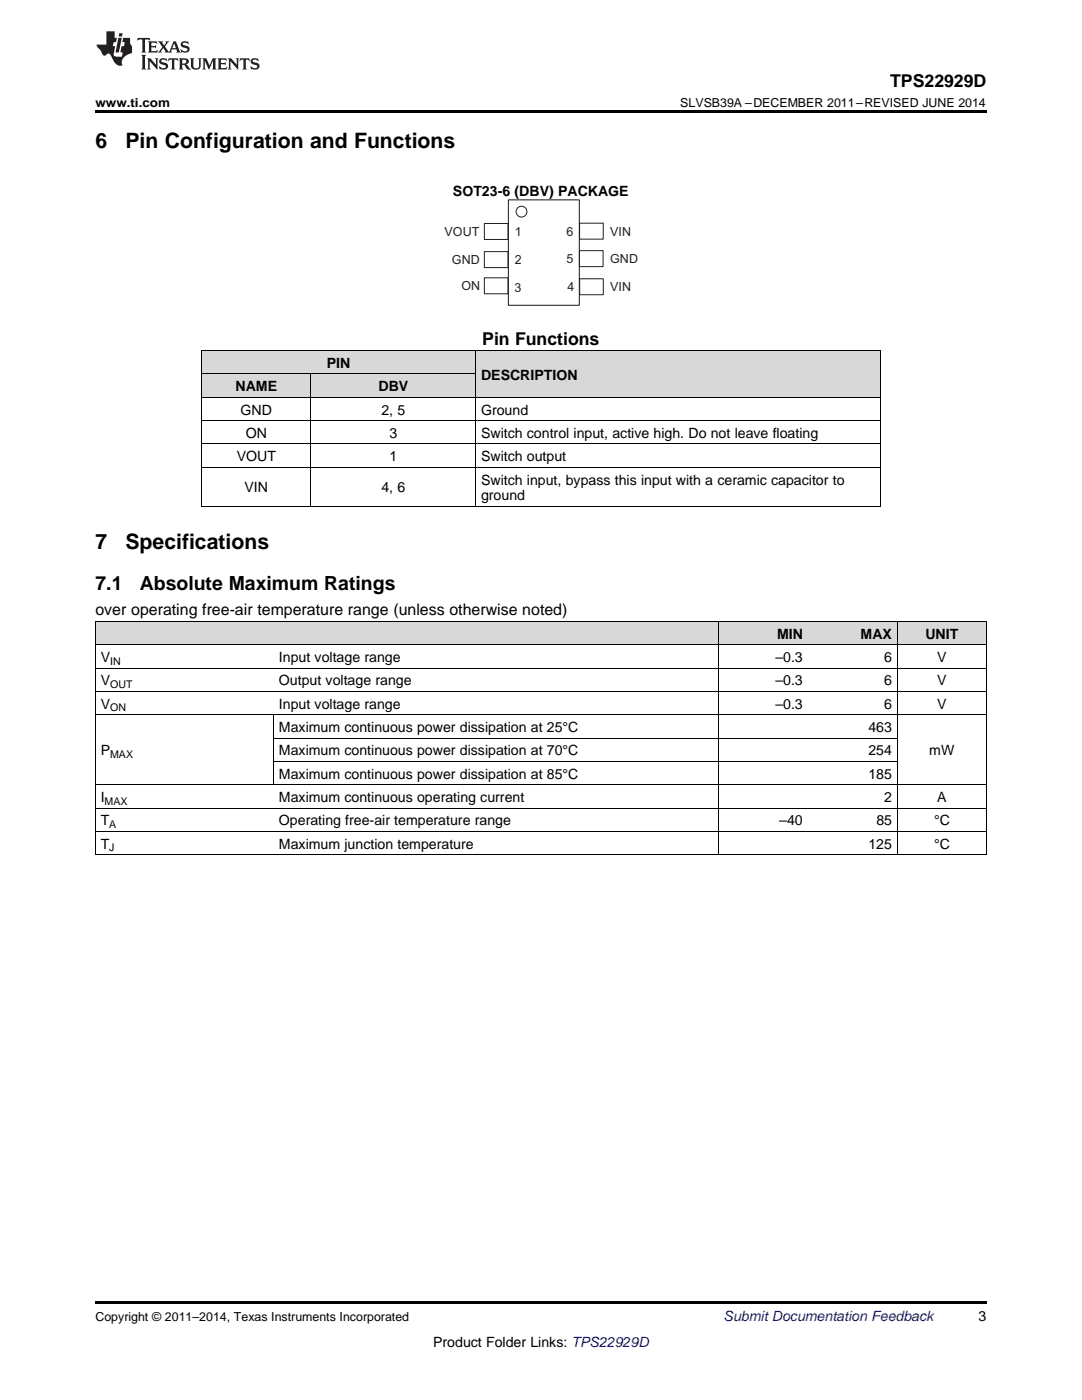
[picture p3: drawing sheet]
<svg xmlns="http://www.w3.org/2000/svg" width="216mm" height="279mm" viewBox="0 0 216 279" stroke-linecap="round" stroke-linejoin="round" font-family="sans-serif">
<defs><g id="words">
<g font-size="4.2">
<text x="19" y="29.6">6</text>
<text x="25" y="29.6">Pin Configuration and Functions</text>
<text x="19" y="109.6">7</text>
<text x="25" y="109.6">Specifications</text>
</g>
<g font-size="3.9">
<text x="19" y="117.7">7.1</text>
<text x="27.9" y="117.7">Absolute Maximum Ratings</text>
</g>
<g font-size="3.5">
<text x="177.6" y="17.3">TPS22929D</text>
<text x="96.2" y="68.8">Pin Functions</text>
</g>
<text font-size="3.2" x="19" y="122.8">over operating free-air temperature range (unless otherwise noted)</text>
<g font-size="2.8">
<text x="90.4" y="39.2">SOT23-6 (DBV) PACKAGE</text>
<text x="65.2" y="73.4">PIN</text>
<text x="96" y="75.7">DESCRIPTION</text>
<text x="47" y="78.1">NAME</text>
<text x="48" y="82.7">GND</text>
<text x="75.5" y="78.1">DBV</text>
<text x="76.1" y="82.7">2, 5</text>
<text x="96" y="82.7">Ground</text>
<text x="49" y="87.4">ON</text>
<text x="77.7" y="87.4">3</text>
<text x="96" y="87.4">Switch control input, active high. Do not leave floating</text>
<text x="47.2" y="92">VOUT</text>
<text x="77.7" y="92">1</text>
<text x="96" y="92">Switch output</text>
<text x="48.8" y="98.3">VIN</text>
<text x="76.1" y="98.3">4, 6</text>
<text x="96" y="96.7">Switch input, bypass this input with a ceramic capacitor to</text>
<text x="96" y="99.9">ground</text>
<text x="155" y="127.5">MIN</text>
<text x="171.7" y="127.5">MAX</text>
<text x="184.6" y="127.5">UNIT</text>
<text x="20.1" y="132.1">V</text>
<text x="20.1" y="136.8">V</text>
<text x="55.7" y="132.1">Input voltage range</text>
<text x="55.7" y="136.8">Output voltage range</text>
<text x="154.7" y="132.1">–0.3</text>
<text x="154.7" y="136.8">–0.3</text>
<text x="176.4" y="132.1">6</text>
<text x="176.4" y="136.8">6</text>
<text x="187" y="132.1">V</text>
<text x="187" y="136.8">V</text>
<text x="20.1" y="141.4">V</text>
<text x="55.7" y="141.4">Input voltage range</text>
<text x="154.7" y="141.4">–0.3</text>
<text x="176.4" y="141.4">6</text>
<text x="187" y="141.4">V</text>
<text x="55.7" y="146.1">Maximum continuous power dissipation at 25°C</text>
<text x="173.3" y="146.1">463</text>
<text x="20.1" y="150.7">P</text>
<text x="55.7" y="150.7">Maximum continuous power dissipation at 70°C</text>
<text x="55.7" y="155.4">Maximum continuous power dissipation at 85°C</text>
<text x="173.3" y="150.7">254</text>
<text x="173.3" y="155.4">185</text>
<text x="185.4" y="150.7">mW</text>
<text x="20.1" y="160.1">I</text>
<text x="55.7" y="160.1">Maximum continuous operating current</text>
<text x="176.4" y="160.1">2</text>
<text x="187" y="160.1">A</text>
<text x="20.1" y="164.7">T</text>
<text x="55.7" y="164.7">Operating free-air temperature range</text>
<text x="155.5" y="164.7">–40</text>
<text x="174.9" y="164.7">85</text>
<text x="186.4" y="164.7">°C</text>
<text x="20.1" y="169.4">T</text>
<text x="55.7" y="169.4">Maximum junction temperature</text>
<text x="173.3" y="169.4">125</text>
<text x="186.4" y="169.4">°C</text>
<text x="195.3" y="263.6">3</text>
<text x="86.4" y="268.9">Product Folder Links: TPS22929D</text>
</g>
<text font-size="2.8" fill="#0000c8" x="144.4" y="263.6">Submit Documentation Feedback</text>
<g font-size="2.5">
<text x="19" y="21.4">www.ti.com</text>
<text x="135.7" y="21.4">SLVSB39A –DECEMBER 2011–REVISED JUNE 2014</text>
<text x="19" y="263.6">Copyright © 2011–2014, Texas Instruments Incorporated</text>
</g>
<g font-size="2.5" fill="#231f20">
<text x="88.7" y="47.1">VOUT</text>
<text x="102.7" y="47.1">1</text>
<text x="113.1" y="47.1">6</text>
<text x="121.8" y="47">VIN</text>
<text x="90.2" y="52.7">GND</text>
<text x="102.7" y="52.7">2</text>
<text x="113" y="52.5">5</text>
<text x="121.8" y="52.5">GND</text>
<text x="92.1" y="57.9">ON</text>
<text x="102.7" y="58.3">3</text>
<text x="113.2" y="58.1">4</text>
<text x="121.8" y="58.1">VIN</text>
</g>
<g font-size="2.1">
<text x="22" y="132.7">IN</text>
<text x="22" y="137.3">OUT</text>
<text x="22" y="142">ON</text>
<text x="22" y="151.3">MAX</text>
<text x="20.9" y="160.6">MAX</text>
<text x="21.8" y="165.3">A</text>
<text x="21.8" y="169.9">J</text>
</g>
</g></defs>
<g fill="#d8d8d8">
<path d="M19 124.1h35.6v4.6h-35.6z"/>
<path d="M54.6 124.1h35.6v4.6h-35.6z"/>
<path d="M90.2 124.1h53.3v4.6h-53.3z"/>
<path d="M143.5 124.1h17.8v4.6h-17.8z"/>
<path d="M161.3 124.1h17.8v4.6h-17.8z"/>
<path d="M179.1 124.1h17.7v4.6h-17.7z"/>
<path d="M40.2 74.7h21.9v4.6h-21.9z"/>
<path d="M62.1 74.7h32.8v4.6h-32.8z"/>
<path d="M94.9 70h80.7v9.3h-80.7z"/>
<path d="M40.2 70h21.9v4.7h-21.9z"/>
<path d="M62.1 70h32.8v4.7h-32.8z"/>
</g>
<path d="M19 22h177.8v.5h-177.8zM40.2 101.1h.1zM94.8 101.1h.1zM175.5 101.1h.1zM19 259.7h177.8v.5h-177.8z" fill="#000"/>
<g fill="none" stroke="#000" stroke-width=".2">
<path d="M40.2 79.3h135.4M40.2 74.6h54.7M40.2 70h135.4M40.3 70v31.1M62 74.6v26.5M94.9 70v31.1M175.6 70v31.1M40.2 93.3h135.4M40.2 88.6h135.4M40.2 83.9h135.4M40.2 101.1h135.4M19 138h177.8"/>
<path d="M19 133.3h177.8M19 128.7h177.8M19 124h177.8M19.1 124.1v46.5M143.5 124.1v46.5M179 124.1v46.5M196.8 124.1v46.5M19 156.6h177.8M19 142.6h177.8M54.6 142.7v14M54.6 152h124.5M54.6 147.3h124.5"/>
<path d="M19 170.6h177.8M19 165.9h177.8M19 161.3h177.8"/>
</g>
<path d="M101.4 39.9h14.2v21h-14.2z" fill="none" stroke="#231f20" stroke-width=".21"/>
<g fill="none" stroke="#231f20" stroke-width=".2">
<path d="M96.6 55.4h4.8v3.2h-4.8zM96.6 50.2h4.8v3.2h-4.8zM96.6 44.6h4.8v3.2h-4.8zM115.6 50h4.7v3.2h-4.7zM115.6 44.5h4.8v3.2h-4.8zM115.7 55.6h4.7v3.2h-4.7z"/>
<circle cx="104.1" cy="42.2" r="1.08"/>
</g>
<g fill="#231f20">
<path d="M27.5 7.6l-.1 .5 .4-.2h.6v.1v2.1l-.2 .4h1l-.3-.4v-2.1l.1-.1h.5l.5 .2-.2-.5zM29.5 8.3l.2 .3v1.5l-.2 .4h1.8l.2-.6a1.04 1.04 0 0 1-1.3 .2v-.7h.6l.3 .2v-.6l-.3 .2h-.6v-.6l.8-.1 .4 .3-.2-.5zM31.5 8.3l.9 1.1-.9 1.1h.8l-.2-.2 .5-.7 .4 .7-.2 .2h1.5l-.1-.2 .1-.4h.9l.1 .4-.2 .2h1l-.3-.3-.7-1.9h-.5l-.9 2-.8-1 .9-1h-.8l.1 .3-.3 .5-.4-.6 .2-.2zM34.7 8.6l.4 1h-.7zM36.3 8.4a.63 .63 0 0 0-.2 .7 .63 .63 0 0 0 .6 .4l.6 .2 .1 .2a.75 .75 0 0 1-.7 .4 .75 .75 0 0 1-.6-.5l.1 .7 .1-.1a1.11 1.11 0 0 0 1.5-.6 1.13 1.13 0 0 0-1.2-.8l-.1-.4a1.04 1.04 0 0 1 1.2 .2l-.2-.5-.1 .1-.5-.2zM28.2 10.9l.2 .4v2.2l-.2 .4h1l-.3-.4v-2.2l.3-.4zM29.3 11.6l.3 .4v1.5l-.3 .4h.8l-.2-.4v-1.3l1.5 1.7v-1.9l.2-.4h-.7l.2 .4v.9l-1.1-1.3zM32 11.8a.62 .62 0 0 0-.2 .7 .62 .62 0 0 0 .6 .4l.6 .1 .1 .3a.76 .76 0 0 1-.7 .3 .76 .76 0 0 1-.6-.4l.1 .7 .1-.1a1.11 1.11 0 0 0 1.5-.6 1.13 1.13 0 0 0-1.2-.8l-.1-.4a1.04 1.04 0 0 1 1.2 .2l-.2-.6-.1 .1-.5-.1zM33.7 11.6l-.2 .6a.61 .61 0 0 1 .8-.3v1.6l-.2 .4h.9l-.2-.4v-1.6a.63 .63 0 0 1 .8 .3l-.2-.6zM35.6 11.6l.3 .4v1.5l-.3 .4h1l-.2-.2v-.8l.5 .2a.76 .76 0 0 0 1.2 .7l-1-1a.58 .58 0 0 0 .6-.5 .58 .58 0 0 0-.5-.6zM36.4 11.9h.1a.45 .45 0 0 1 .5 .1 .45 .45 0 0 1 .1 .5l-.7 .2zM37.9 11.6l.2 .2a2.17 2.17 0 0 0 .3 1.9 .99 .99 0 0 0 1.6-.6v-1.1l.2-.4h-.7l.2 .2a1.92 1.92 0 0 1-.2 1.8 .6 .6 0 0 1-.9-.5v-1.1l.2-.4zM40.4 11.6l.2 .4v1.5l-.2 .4h.7l-.2-.4v-1.4l.8 1.8 .8-1.8v1.4l-.2 .4h.9l-.2-.4v-1.5l.2-.4h-.8l-.6 1.5-.6-1.5zM43.4 11.6l.2 .4v1.5l-.2 .4h1.8l.2-.6a1.04 1.04 0 0 1-1.3 .1v-.6h.5l.4 .2v-.6l-.4 .2h-.5v-.7h.8l.3 .3-.1-.6zM45.5 11.6l.2 .4v1.5l-.2 .4h.7l-.2-.4v-1.3l1.5 1.7v-1.9l.2-.4h-.7l.2 .4v.9l-1.1-1.3zM47.9 11.6l-.1 .6a.61 .61 0 0 1 .8-.3v1.6l-.3 .4h1l-.3-.4 .1-1.6a.63 .63 0 0 1 .7 .3l-.1-.6zM50.2 11.8a.62 .62 0 0 0-.2 .7 .62 .62 0 0 0 .6 .4l.6 .1 .2 .3a.76 .76 0 0 1-.8 .3 .76 .76 0 0 1-.6-.4l.1 .7 .2-.1a1.11 1.11 0 0 0 1.5-.6 1.13 1.13 0 0 0-1.3-.8l-.1-.4a1.04 1.04 0 0 1 1.2 .2l-.1-.6-.2 .1-.5-.1z"/>
<path d="M21.2 6.3v2.6h-1.9l.1 .4 .7 .9a.91 .91 0 0 0 1 .8 .56 .56 0 0 1 .5-.3 .56 .56 0 0 1 .5 .3l.4 .8a1.53 1.53 0 0 0 1.9 1.2 1.54 1.54 0 0 1 1-2.1l.9-.3v-1.4a1.52 1.52 0 0 1-.3-1.6h-1.4l-.2 .8h.5l-.2 .8h-.4l-.2 1v.2l.4 .1-.2 .8a1.93 1.93 0 0 1-1.6-.3l.3-1.8h-.5l.2-.8h.4l.2-.8h-.4v-1.3zM23.6 7.6l-.6 2.9h.7l.6-2.9zM23.8 6.6l-.1 .7h.6l.2-.7z"/>
</g>
<use href="#words"/>
</svg>
